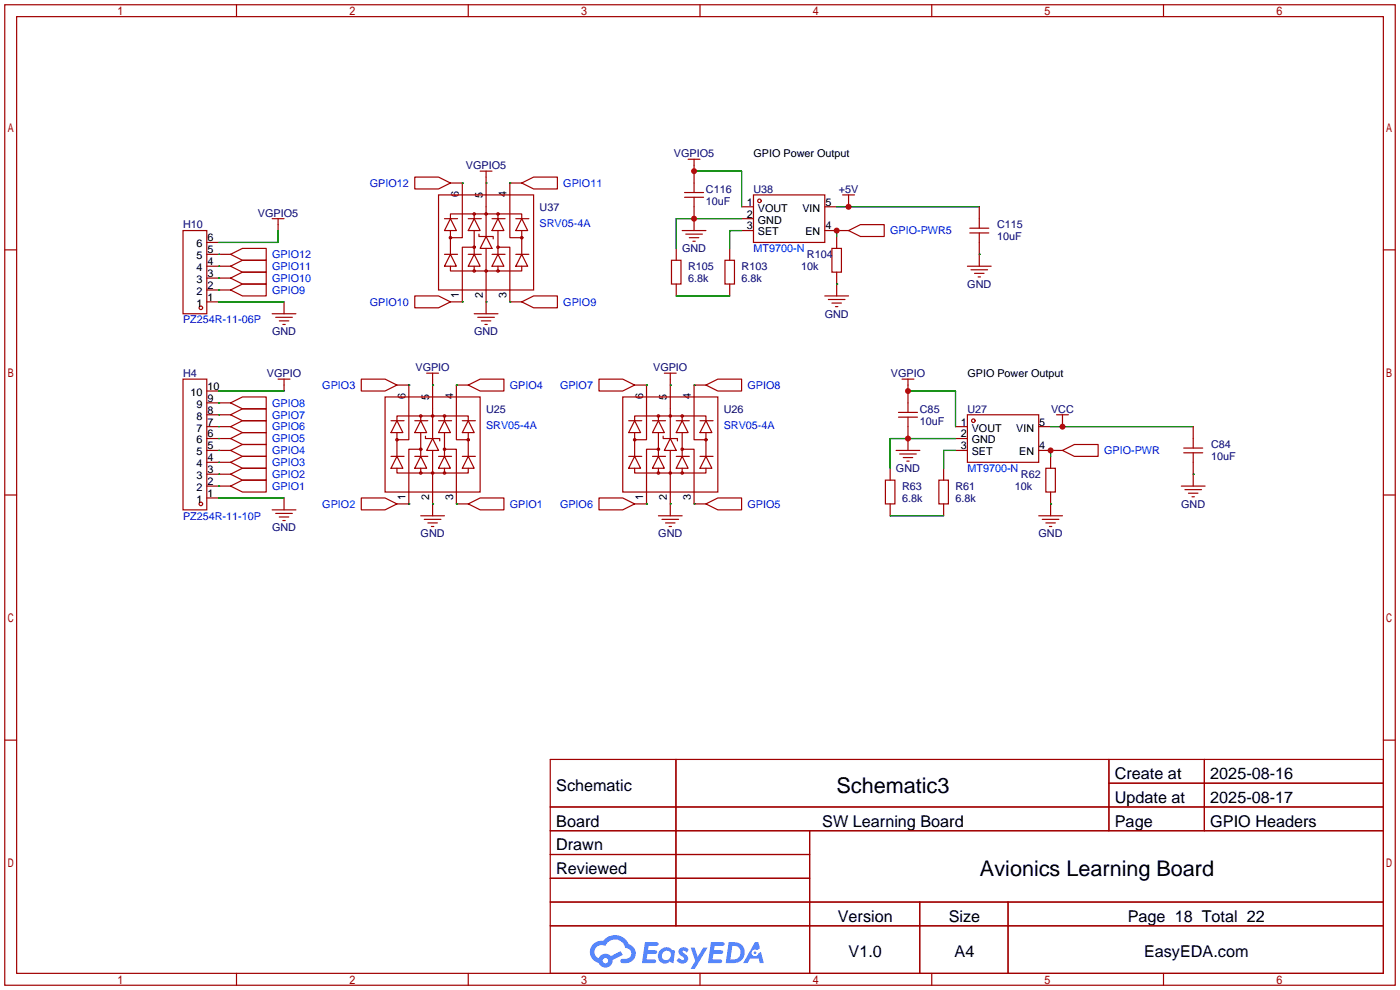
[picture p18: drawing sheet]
<svg xmlns="http://www.w3.org/2000/svg" width="299mm" height="212mm" viewBox="0 0 299 212" stroke-linecap="round" stroke-linejoin="round" font-family="sans-serif">
<defs><g id="words">
<g font-size="4.6">
<text x="178.8" y="169.4">Schematic3</text>
<text x="209.4" y="187.2">Avionics Learning Board</text>
</g>
<g font-size="3.5">
<text x="238.3" y="166.5">Create at</text>
<text x="258.7" y="166.5">2025-08-16</text>
<text x="118.9" y="169.1">Schematic</text>
<text x="238.3" y="171.6">Update at</text>
<text x="258.7" y="171.6">2025-08-17</text>
<text x="118.9" y="176.7">Board</text>
<text x="175.7" y="176.7">SW Learning Board</text>
<text x="238.3" y="176.7">Page</text>
<text x="258.7" y="176.7">GPIO Headers</text>
<text x="118.9" y="181.8">Drawn</text>
<text x="118.9" y="186.8">Reviewed</text>
<text x="179.1" y="197">Version</text>
<text x="202.8" y="197">Size</text>
<text x="241" y="197">Page 18 Total 22</text>
<text x="181.4" y="204.6">V1.0</text>
<text x="204" y="204.6">A4</text>
<text x="244.5" y="204.6">EasyEDA.com</text>
</g>
<g font-size="2.3" fill="#000080">
<text x="144" y="33.6">VGPIO5</text>
<text x="99.6" y="36.1">VGPIO5</text>
<text x="150.9" y="41.2">C116</text>
<text x="161" y="41.2">U38</text>
<text x="179.3" y="41.2">+5V</text>
<text x="55.1" y="46.3">VGPIO5</text>
<text x="115.3" y="45">U37</text>
<text x="150.9" y="43.7">10uF</text>
<text x="39.1" y="48.8">H10</text>
<text x="145.8" y="53.9">GND</text>
<text x="213.1" y="48.8">C115</text>
<text x="213.1" y="51.4">10uF</text>
<text x="147.1" y="57.7">R105</text>
<text x="158.5" y="57.7">R103</text>
<text x="171.2" y="57.7">10k</text>
<text x="172.5" y="55.2">R104</text>
<text x="147.1" y="60.2">6.8k</text>
<text x="158.5" y="60.2">6.8k</text>
<text x="206.7" y="61.5">GND</text>
<text x="58.1" y="71.7">GND</text>
<text x="101.3" y="71.7">GND</text>
<text x="176.3" y="67.9">GND</text>
<text x="39.1" y="80.6">H4</text>
<text x="57" y="80.6">VGPIO</text>
<text x="88.8" y="79.3">VGPIO</text>
<text x="139.6" y="79.3">VGPIO</text>
<text x="190.4" y="80.6">VGPIO</text>
<text x="103.9" y="88.2">U25</text>
<text x="154.7" y="88.2">U26</text>
<text x="196.6" y="88.2">C85</text>
<text x="206.8" y="88.2">U27</text>
<text x="224.6" y="88.2">VCC</text>
<text x="196.6" y="90.7">10uF</text>
<text x="258.8" y="95.8">C84</text>
<text x="191.5" y="100.9">GND</text>
<text x="258.8" y="98.3">10uF</text>
<text x="192.8" y="104.7">R63</text>
<text x="192.8" y="107.2">6.8k</text>
<text x="204.2" y="104.7">R61</text>
<text x="204.2" y="107.2">6.8k</text>
<text x="216.9" y="104.7">10k</text>
<text x="218.2" y="102.2">R62</text>
<text x="58.1" y="113.6">GND</text>
<text x="252.5" y="108.5">GND</text>
<text x="89.9" y="114.9">GND</text>
<text x="140.7" y="114.9">GND</text>
<text x="222" y="114.9">GND</text>
</g>
<g font-size="2.3">
<text x="161" y="33.6">GPIO Power Output</text>
<text x="98.1" y="42.1" transform="rotate(-90 98.1 42.1)">6</text>
<text x="103.2" y="42.4" transform="rotate(-90 103.2 42.4)">5</text>
<text x="108.2" y="42.1" transform="rotate(-90 108.2 42.1)">4</text>
<text x="159.6" y="44">1</text>
<text x="159.6" y="46.5">2</text>
<text x="162" y="45.2">VOUT</text>
<text x="162" y="47.8">GND</text>
<text x="171.5" y="45.2">VIN</text>
<text x="176.4" y="44">5</text>
<text x="42" y="52.9">6</text>
<text x="44.3" y="51.6">6</text>
<text x="159.6" y="49">3</text>
<text x="162" y="50.3">SET</text>
<text x="172.1" y="50.3">EN</text>
<text x="176.4" y="49">4</text>
<text x="42" y="57.9">4</text>
<text x="42" y="55.4">5</text>
<text x="44.3" y="59.2">3</text>
<text x="44.3" y="56.7">4</text>
<text x="44.3" y="54.1">5</text>
<text x="42" y="65.6">1</text>
<text x="42" y="63">2</text>
<text x="42" y="60.5">3</text>
<text x="44.3" y="64.3">1</text>
<text x="44.3" y="61.7">2</text>
<text x="98.1" y="63.7" transform="rotate(-90 98.1 63.7)">1</text>
<text x="103.2" y="63.7" transform="rotate(-90 103.2 63.7)">2</text>
<text x="108.2" y="63.7" transform="rotate(-90 108.2 63.7)">3</text>
<text x="44.3" y="83.3">10</text>
<text x="206.8" y="80.6">GPIO Power Output</text>
<text x="40.7" y="84.6">10</text>
<text x="42" y="89.7">8</text>
<text x="42" y="87.1">9</text>
<text x="44.3" y="88.4">8</text>
<text x="44.3" y="85.9">9</text>
<text x="86.7" y="85.3" transform="rotate(-90 86.7 85.3)">6</text>
<text x="91.7" y="85.6" transform="rotate(-90 91.7 85.6)">5</text>
<text x="96.8" y="85.3" transform="rotate(-90 96.8 85.3)">4</text>
<text x="137.5" y="85.3" transform="rotate(-90 137.5 85.3)">6</text>
<text x="142.5" y="85.6" transform="rotate(-90 142.5 85.6)">5</text>
<text x="147.6" y="85.3" transform="rotate(-90 147.6 85.3)">4</text>
<text x="42" y="94.8">6</text>
<text x="42" y="92.2">7</text>
<text x="44.3" y="93.5">6</text>
<text x="44.3" y="91">7</text>
<text x="205.3" y="91">1</text>
<text x="205.3" y="93.5">2</text>
<text x="207.7" y="92.2">VOUT</text>
<text x="207.7" y="94.8">GND</text>
<text x="217.2" y="92.2">VIN</text>
<text x="222.1" y="91">5</text>
<text x="42" y="99.8">4</text>
<text x="42" y="97.3">5</text>
<text x="44.3" y="101.1">3</text>
<text x="44.3" y="98.6">4</text>
<text x="44.3" y="96">5</text>
<text x="205.3" y="96">3</text>
<text x="207.7" y="97.3">SET</text>
<text x="217.8" y="97.3">EN</text>
<text x="222.1" y="96">4</text>
<text x="42" y="107.5">1</text>
<text x="42" y="104.9">2</text>
<text x="42" y="102.4">3</text>
<text x="44.3" y="106.2">1</text>
<text x="44.3" y="103.7">2</text>
<text x="86.7" y="106.9" transform="rotate(-90 86.7 106.9)">1</text>
<text x="91.7" y="106.9" transform="rotate(-90 91.7 106.9)">2</text>
<text x="96.8" y="106.9" transform="rotate(-90 96.8 106.9)">3</text>
<text x="137.5" y="106.9" transform="rotate(-90 137.5 106.9)">1</text>
<text x="142.5" y="106.9" transform="rotate(-90 142.5 106.9)">2</text>
<text x="147.6" y="106.9" transform="rotate(-90 147.6 106.9)">3</text>
</g>
<g font-size="2.3" fill="#00f">
<text x="79" y="39.9">GPIO12</text>
<text x="120.4" y="39.9">GPIO11</text>
<text x="115.3" y="48.6">SRV05-4A</text>
<text x="161" y="53.9">MT9700-N</text>
<text x="190.2" y="50.1">GPIO-PWR5</text>
<text x="58.2" y="55.2">GPIO12</text>
<text x="58.2" y="57.7">GPIO11</text>
<text x="58.2" y="60.2">GPIO10</text>
<text x="58.2" y="62.8">GPIO9</text>
<text x="79" y="65.3">GPIO10</text>
<text x="120.4" y="65.3">GPIO9</text>
<text x="39.1" y="69.1">PZ254R-11-06P</text>
<text x="68.9" y="83.1">GPIO3</text>
<text x="109" y="83.1">GPIO4</text>
<text x="119.7" y="83.1">GPIO7</text>
<text x="159.8" y="83.1">GPIO8</text>
<text x="58.2" y="86.9">GPIO8</text>
<text x="58.2" y="89.5">GPIO7</text>
<text x="58.2" y="92">GPIO6</text>
<text x="58.2" y="94.5">GPIO5</text>
<text x="103.9" y="91.7">SRV05-4A</text>
<text x="154.7" y="91.7">SRV05-4A</text>
<text x="58.2" y="97.1">GPIO4</text>
<text x="58.2" y="99.6">GPIO3</text>
<text x="206.8" y="100.9">MT9700-N</text>
<text x="236" y="97.1">GPIO-PWR</text>
<text x="58.2" y="102.2">GPIO2</text>
<text x="58.2" y="104.7">GPIO1</text>
<text x="39.1" y="111">PZ254R-11-10P</text>
<text x="68.9" y="108.5">GPIO2</text>
<text x="109" y="108.5">GPIO1</text>
<text x="119.7" y="108.5">GPIO6</text>
<text x="159.8" y="108.5">GPIO5</text>
</g>
</g></defs>
<g fill="none" stroke="#a10000" stroke-width=".25">
<path d="M1 1h297.2v209.6h-297.2zM3.6 3.6h292.1v204.4h-292.1zM50.5 1v2.6M100.1 1v2.6M149.6 1v2.6M199.1 1v2.6M248.7 1v2.6M1 53.4h2.6M295.7 53.4h2.5M1 105.8h2.6M295.7 105.8h2.5M1 158.2h2.6"/>
<path d="M295.7 158.2h2.5M117.6 162.3h178.1v45.7h-178.1zM117.6 172.5h178.1M117.6 177.5h178.1M144.5 162.3v35.6M173 177.5v30.5M237 162.3v15.2M237 167.4h58.7M257.4 162.3v15.2M117.6 182.6h55.4M117.6 192.8h178.1M117.6 187.7h55.4"/>
<path d="M117.6 197.9h178.1M196.6 192.8v15.2M215.4 192.8v15.2M50.5 208v2.6M100.1 208v2.6M149.6 208v2.6M199.1 208v2.6M248.7 208v2.6"/>
</g>
<g fill="#5487ff">
<path d="M145.3 202.7a1.3 1.3 0 0 1 1.9 .3l-.4 .6a.54 .54 0 0 0-.9-.2l.1 .2a1.34 1.34 0 0 1 .9 1.8 1.47 1.47 0 0 1-2.3-.1l.5-.6 .8 .5a.31 .31 0 0 0 .4-.3 .31 .31 0 0 0-.3-.4 1.12 1.12 0 0 1-.7-1.8z"/>
<path d="M147.6 202.5h.9l.6 2 1.2-2h.9l-2.7 4.6h-.9l1-1.7z"/>
<path d="M137.8 201.4h1.7a1.31 1.31 0 0 1 1.2 .2 .4 .4 0 0 1-.3 .5l-1.8 .1-.1 .9h1.6a.4 .4 0 0 1 .4 .4 .4 .4 0 0 1-.5 .4h-1.6l-.2 1.2h1.4a.46 .46 0 0 1 .5 0 .46 .46 0 0 1 .1 .5l-.4 .2h-2.6z"/>
<path d="M151.9 201.4h1.7a1.32 1.32 0 0 1 1.2 .2 .39 .39 0 0 1-.3 .5l-1.8 .1-.1 .9h1.6a.4 .4 0 0 1 .4 .4 .4 .4 0 0 1-.4 .4h-1.7l-.2 1.2h1.4a.46 .46 0 0 1 .5 0 .46 .46 0 0 1 .1 .5l-.4 .2h-2.6z"/>
<path d="M161.3 201.4h.8l.3 1.3-.6 .4a.75 .75 0 0 0-1.1 .3 .75 .75 0 0 0 .5 1 .75 .75 0 0 0 .9-.7l.5-.2 .6 2.3h-.8l-.3-.9h-1.8l-.5 .9h-1z"/>
<path d="M155.7 201.4l-.6 4.4h1.5a2.27 2.27 0 0 0 2.6-2.2 2.27 2.27 0 0 0-2.7-2.2zM156.5 202.1a1.5 1.5 0 0 1 1.8 1.6 1.5 1.5 0 0 1-1.9 1.4h-.3z"/>
<path d="M141.2 203a1.6 1.6 0 0 0-.3 2.3 1.6 1.6 0 0 0 2.3 .2l.7 .3 .3-2.4-.1-.3-.5-.1a1.58 1.58 0 0 0-2.4 0zM141.8 203.5a.98 .98 0 0 1 1.6 .4 .98 .98 0 0 1-1.1 1.3 .94 .94 0 0 1-.9-.7 .94 .94 0 0 1 .4-1z"/>
<path d="M126.8 201.8a2.37 2.37 0 0 0 1.1 4 1.54 1.54 0 0 0 1.8 1 1.54 1.54 0 0 0 1.2-1.6l2.2-1.1-.5-.8-2 1a1.57 1.57 0 0 0-2.7 .5 1.5 1.5 0 0 1-.7-2.1 1.5 1.5 0 0 1 2.2-.5 2.23 2.23 0 0 1 2.3-1.4 2.23 2.23 0 0 1 2 1.8 1.16 1.16 0 0 1 1.2 1.1 1.16 1.16 0 0 1-1.1 1.2h-.7a.47 .47 0 0 0-.5 .4 .47 .47 0 0 0 .4 .5 2.17 2.17 0 0 0 2.5-.9 2.17 2.17 0 0 0-.3-2.7l-.8-.4a3.2 3.2 0 0 0-5.5-.7l-1.1 .1zM128.8 205.3a.6 .6 0 0 1 1.2 0 .6 .6 0 0 1-1.2 0z"/>
<circle cx="161.4" cy="203.6" r=".28"/>
</g>
<g fill="none" stroke="#a10000" stroke-width=".25">
<path d="M88.6 37.8h5.1l2.6 1.3-2.6 1.3h-5.1zM96.3 39.1h2.5v11.7h-2.5M102.6 36.6h2.6M103.9 36.6v13.9M111.5 39.1h-2.5v11.7h2.5M111.5 39.1l2.5-1.3h5.1v2.6h-5.1zM147.1 34h2.5M148.3 34v7.1M39.1 49.3h5.1v17.8h-5.1zM44.2 59.4h5.1M44.2 56.9h5.1M44.2 54.4h5.1"/>
<path d="M44.2 51.8h2.5M49.3 54.4l2.5-1.3h5.1v2.5h-5.1zM49.3 56.9l2.5-1.3h5.1v2.6h-5.1zM49.3 59.4l2.5-1.2h5.1v2.5h-5.1zM58.2 46.7h2.5M59.4 46.7v2.6M93.7 41.7h20.3v20.3h-20.3zM95 54.4h2.8M95 46.7h2.8M96.3 46.7v-1h15.2v1M96.3 56.9v1h15.2v-1M96.3 54.4l1.2 2.5h-2.5z"/>
<path d="M96.3 46.7l1.2 2.6h-2.5zM96.3 49.3v5.1M100.1 54.4h2.8M100.1 46.7h2.8M101.3 52.8h-2.5v11.7h-2.5M101.3 54.4l1.3 2.5h-2.5zM101.3 46.7l1.3 2.6h-2.5zM101.3 45.7v1M101.3 49.3v5.1M101.3 56.9v1M102.4 50v.5h3v.6M103.9 50.5l1.3 2.6h-2.6z"/>
<path d="M103.9 53.1v14M105.2 54.4h2.7M105.2 46.7h2.7M106.4 52.8h2.6v11.7h2.5M106.4 54.4l1.3 2.5h-2.5zM106.4 46.7l1.3 2.6h-2.5zM106.4 45.7v1M106.4 49.3v5.1M106.4 56.9v1M110.2 54.4h2.8M110.2 46.7h2.8M111.5 54.4l1.3 2.5h-2.6z"/>
<path d="M111.5 46.7l1.3 2.6h-2.6zM111.5 49.3v5.1M143.5 55.6h2v5.1h-2zM144.5 53.1v2.5M145.8 49.3h5.1M146.3 42.2h4.1M146.3 41.1h4.1M146.6 50h3.5M147.3 50.8h2.1M148.1 51.6h.5M148.3 42.2v7.1M154.9 55.6h2.1v5.1h-2.1z"/>
<path d="M156 53.1v2.5M158.5 46.7h2.5M158.5 44.2h2.5M158.5 49.3h2.5M161 41.7h15.3v10.1h-15.3zM176.3 44.2h2.5M176.3 49.3h5.1M177.8 53.1h2v5.1h-2zM178.8 50.5v2.6M178.8 58.2v5M180.1 41.7h2.5M181.4 49.3l2.5-1.3h5.1v2.5h-5.1z"/>
<path d="M181.4 41.7v2.5M206.8 56.9h5M207.3 49.8h4M207.3 48.8h4M207.5 57.7h3.6M208.3 58.4h2M209 59.2h.5M209.3 44.2v4.6M209.3 49.8v7.1M44.2 64.5h2.5M44.2 62h5.1M49.3 62l2.5-1.3h5.1v2.5h-5.1z"/>
<path d="M58.2 67.1h5M58.9 67.8h3.6M59.7 68.6h2M60.5 69.3h.5M60.7 64.5v2.6M88.6 63.2h5.1l2.6 1.3-2.6 1.3h-5.1zM91.2 79.8h2.5M92.5 79.8v13.9M101.3 67.1h5.1M102.1 67.8h3.6M102.9 68.6h2M103.6 69.3h.5"/>
<path d="M111.5 64.5l2.5-1.3h5.1v2.6h-5.1zM142 79.8h2.5M143.3 79.8v13.9M144.5 60.7v2.5M156 60.7v2.5M176.3 63.2h5.1M177 64h3.6M177.8 64.8h2M178.6 65.5h.5M39.1 81h5.1v28h-5.1zM44.2 98.8h5.1M44.2 96.3h5.1"/>
<path d="M44.2 93.7h5.1M44.2 91.2h5.1M44.2 88.6h5.1M44.2 86.1h5.1M44.2 83.6h2.5M49.3 86.1l2.5-1.3h5.1v2.6h-5.1zM49.3 88.6l2.5-1.2h5.1v2.5h-5.1zM49.3 91.2l2.5-1.3h5.1v2.6h-5.1zM49.3 93.7l2.5-1.2h5.1v2.5h-5.1zM49.3 96.3l2.5-1.3h5.1v2.5h-5.1zM49.3 98.8l2.5-1.3h5.1v2.6h-5.1zM59.4 81h2.6"/>
<path d="M60.7 81v2.6M77.2 81h5.1l2.5 1.3-2.5 1.3h-5.1zM82.3 84.8h20.3v20.4h-20.3zM83.6 97.5h2.8M83.6 89.9h2.8M84.8 82.3h2.6v11.7h-2.6M84.8 89.9v-1h15.3v1M84.8 97.5l1.3 2.6h-2.5zM84.8 89.9l1.3 2.6h-2.5zM84.8 92.5v5M88.6 97.5h2.8M88.6 89.9h2.8"/>
<path d="M89.9 96h-2.5v11.7h-2.6M89.9 97.5l1.3 2.6h-2.6zM89.9 89.9l1.3 2.6h-2.6zM89.9 88.9v1M89.9 92.5v5M90.9 93.2v.5h3.1v.5M92.5 93.7l1.2 2.6h-2.5zM92.5 96.3v13.9M93.7 97.5h2.8M93.7 89.9h2.8M95 96h2.5v11.7h2.6M95 97.5l1.3 2.6h-2.6z"/>
<path d="M95 89.9l1.3 2.6h-2.6zM95 88.9v1M95 92.5v5M98.8 97.5h2.8M98.8 89.9h2.8M100.1 82.3h-2.6v11.7h2.6M100.1 97.5l1.2 2.6h-2.5zM100.1 89.9l1.2 2.6h-2.5zM100.1 82.3l2.5-1.3h5.1v2.6h-5.1zM100.1 92.5v5M128 81h5.1l2.5 1.3-2.5 1.3h-5.1zM133.1 84.8h20.3v20.4h-20.3z"/>
<path d="M134.4 97.5h2.8M134.4 89.9h2.8M135.6 82.3h2.6v11.7h-2.6M135.6 89.9v-1h15.3v1M135.6 97.5l1.3 2.6h-2.5zM135.6 89.9l1.3 2.6h-2.5zM135.6 92.5v5M139.4 97.5h2.8M139.4 89.9h2.8M140.7 96h-2.5v11.7h-2.6M140.7 97.5l1.3 2.6h-2.6zM140.7 89.9l1.3 2.6h-2.6z"/>
<path d="M140.7 88.9v1M140.7 92.5v5M141.7 93.2v.5h3.1v.5M143.3 93.7l1.2 2.6h-2.5zM143.3 96.3v13.9M144.5 97.5h2.8M144.5 89.9h2.8M145.8 96h2.5v11.7h2.6M145.8 97.5l1.3 2.6h-2.6zM145.8 89.9l1.3 2.6h-2.6zM145.8 88.9v1M145.8 92.5v5"/>
<path d="M149.6 97.5h2.8M149.6 89.9h2.8M150.9 82.3h-2.6v11.7h2.6M150.9 97.5l1.2 2.6h-2.5zM150.9 89.9l1.2 2.6h-2.5zM150.9 82.3l2.5-1.3h5.1v2.6h-5.1zM150.9 92.5v5M191.5 96.3h5.1M192 89.2h4.1M192 88.1h4.1M192.3 97h3.5M192.8 81h2.5"/>
<path d="M193 97.8h2.1M193.8 98.6h.5M194.1 81v7.1M194.1 89.2v7.1M204.2 96.3h2.6M204.2 93.7h2.6M204.2 91.2h2.6M206.8 88.6h15.2v10.2h-15.2zM222 96.3h5.1M222 91.2h2.5M224.5 97.5v2.6M225.8 88.6h2.5"/>
<path d="M227.1 96.3l2.5-1.3h5.1v2.5h-5.1zM227.1 88.6v2.6M253 96.8h4M253 95.8h4M255 91.2v4.6M255 96.8v7.1M44.2 106.4h2.5M44.2 103.9h5.1M44.2 101.3h5.1M49.3 101.3l2.5-1.2h5.1v2.5h-5.1zM49.3 103.9l2.5-1.3h5.1v2.6h-5.1zM58.2 109h5"/>
<path d="M58.9 109.7h3.6M59.7 110.5h2M60.5 111.3h.5M60.7 106.4v2.6M77.2 106.4h5.1l2.5 1.3-2.5 1.3h-5.1zM84.8 100.1v1h15.3v-1M89.9 100.1v1M89.9 110.2h5.1M90.7 111h3.5M91.4 111.8h2.1M92.2 112.5h.5M95 100.1v1"/>
<path d="M100.1 107.7l2.5-1.3h5.1v2.6h-5.1zM128 106.4h5.1l2.5 1.3-2.5 1.3h-5.1zM135.6 100.1v1h15.3v-1M140.7 110.2h5.1M140.7 100.1v1M141.5 111h3.5M142.2 111.8h2.1M143 112.5h.5M145.8 100.1v1M150.9 107.7l2.5-1.3h5.1v2.6h-5.1zM189.2 102.6h2.1v5.1h-2.1zM190.2 100.1v2.5"/>
<path d="M190.2 107.7v2.5M200.7 102.6h2v5.1h-2zM201.7 100.1v2.5M201.7 107.7v2.5M222 110.2h5.1M222.8 111h3.5M223.5 100.1h2.1v5.1h-2.1zM223.5 111.8h2.1M224.3 112.5h.5M224.5 105.2v5M252.5 103.9h5.1M253.2 104.6h3.6"/>
<path d="M254 105.4h2M254.8 106.2h.5"/>
<circle cx="96.3" cy="50.8" r=".25"/>
<circle cx="101.3" cy="57.9" r=".25"/>
<circle cx="101.3" cy="52.8" r=".25"/>
<circle cx="101.3" cy="45.7" r=".25"/>
<circle cx="103.9" cy="57.9" r=".25"/>
<circle cx="103.9" cy="45.7" r=".25"/>
<circle cx="106.4" cy="57.9" r=".25"/>
<circle cx="106.4" cy="45.7" r=".25"/>
<circle cx="106.4" cy="52.8" r=".25"/>
<circle cx="111.5" cy="50.8" r=".25"/>
<circle cx="162.3" cy="42.9" r=".38"/>
<circle cx="42.9" cy="65.8" r=".38"/>
<circle cx="84.8" cy="94" r=".25"/>
<circle cx="89.9" cy="88.9" r=".25"/>
<circle cx="89.9" cy="96" r=".25"/>
<circle cx="92.5" cy="88.9" r=".25"/>
<circle cx="95" cy="88.9" r=".25"/>
<circle cx="95" cy="96" r=".25"/>
<circle cx="100.1" cy="94" r=".25"/>
<circle cx="135.6" cy="94" r=".25"/>
<circle cx="140.7" cy="88.9" r=".25"/>
<circle cx="140.7" cy="96" r=".25"/>
<circle cx="143.3" cy="88.9" r=".25"/>
<circle cx="145.8" cy="88.9" r=".25"/>
<circle cx="145.8" cy="96" r=".25"/>
<circle cx="150.9" cy="94" r=".25"/>
<circle cx="208" cy="89.9" r=".38"/>
<circle cx="42.9" cy="107.7" r=".38"/>
<circle cx="89.9" cy="101.1" r=".25"/>
<circle cx="92.5" cy="101.1" r=".25"/>
<circle cx="95" cy="101.1" r=".25"/>
<circle cx="140.7" cy="101.1" r=".25"/>
<circle cx="143.3" cy="101.1" r=".25"/>
<circle cx="145.8" cy="101.1" r=".25"/>
</g>
<g fill="none" stroke="#008700" stroke-width=".25">
<path d="M98.8 39.1h.1M103.9 39.1h.1M109 39.1h.1M148.3 36.6h10.2v7.6M46.7 59.4h.1M46.7 56.9h.1M46.7 54.4h.1M59.4 49.3v2.5h-12.7M158.5 49.3h-2.5v3.8M158.5 46.7h-14v6.4M178.8 44.2h30.5M178.8 49.3v1.2"/>
<path d="M209.3 54.4h.1M46.7 62h.1M46.7 64.5h14M98.8 64.5h.1M103.9 64.5h.1M109 64.5h.1M144.5 63.2h11.5M178.8 60.7h.1M46.7 86.1h.1M46.7 88.6h.1M46.7 91.2h.1M46.7 93.7h.1"/>
<path d="M46.7 96.3h.1M46.7 98.8h.1M46.7 83.6h14M87.4 82.3h.1M92.5 82.3h.1M97.5 82.3h.1M138.2 82.3h.1M143.3 82.3h.1M148.3 82.3h.1M194.1 83.6h10.1v7.6M204.2 96.3h-2.5v3.8M204.2 93.7h-14v6.4"/>
<path d="M224.5 91.2h30.5M224.5 96.3v1.2M46.7 101.3h.1M46.7 103.9h.1M46.7 106.4h14M87.4 107.7h.1M92.5 107.7h.1M97.5 107.7h.1M138.2 107.7h.1M143.3 107.7h.1M148.3 107.7h.1M190.2 110.2h11.5"/>
<path d="M224.5 107.7h.1M255 101.3h.1"/>
</g>
<g fill="#c00">
<circle cx="227.1" cy="91.2" r=".63"/>
<circle cx="194.1" cy="83.6" r=".63"/>
<circle cx="224.5" cy="96.3" r=".63"/>
<circle cx="194.1" cy="93.7" r=".63"/>
<circle cx="181.4" cy="44.2" r=".63"/>
<circle cx="148.3" cy="36.6" r=".63"/>
<circle cx="178.8" cy="49.3" r=".63"/>
<circle cx="148.3" cy="46.7" r=".63"/>
</g>
<use href="#words"/>
</svg>
